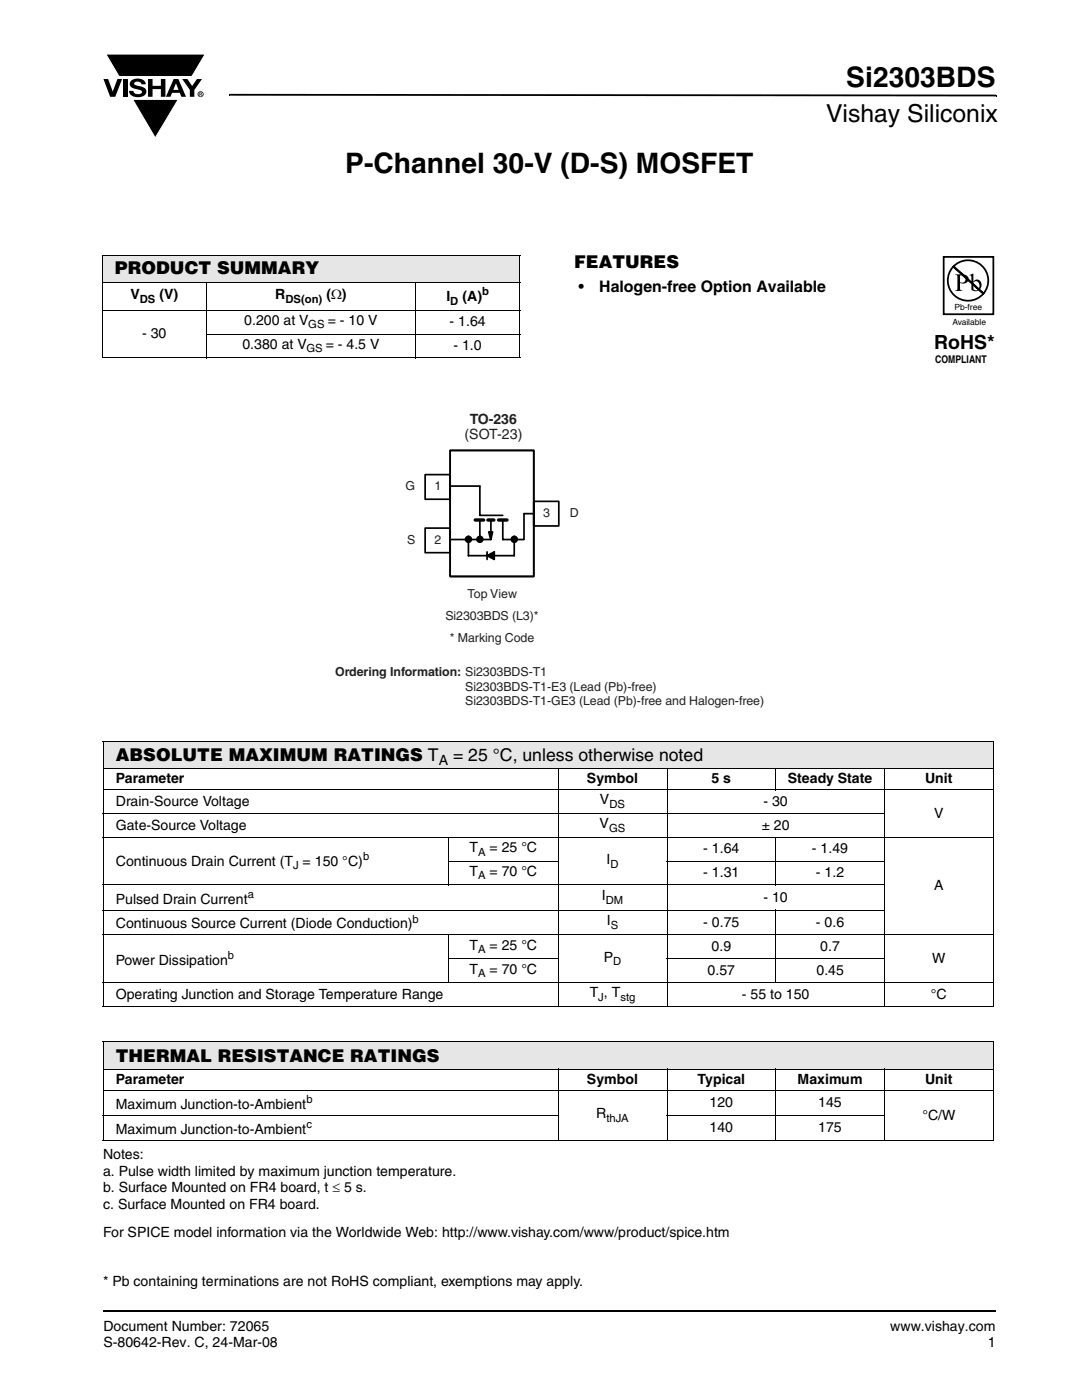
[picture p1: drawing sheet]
<svg xmlns="http://www.w3.org/2000/svg" width="216mm" height="279mm" viewBox="0 0 216 279" stroke-linecap="round" stroke-linejoin="round" font-family="sans-serif">
<defs><g id="words">
<g font-size="5.6">
<text x="168.9" y="17.4">Si2303BDS</text>
<text x="68.9" y="34.5">P-Channel 30-V (D-S) MOSFET</text>
</g>
<text font-size="4.9" x="164.8" y="24.4">Vishay Siliconix</text>
<text font-size="3.9" x="186.4" y="69.6">RoHS*</text>
<g font-size="3.5">
<text x="114.6" y="53.5">FEATURES</text>
<text x="22.9" y="54.8">PRODUCT SUMMARY</text>
<text x="23.1" y="151.8">ABSOLUTE MAXIMUM RATINGS T</text>
<text x="90.4" y="151.8">= 25 °C, unless otherwise noted</text>
<text x="23.1" y="211.9">THERMAL RESISTANCE RATINGS</text>
</g>
<g font-size="3.2">
<text x="115.4" y="58.2">•</text>
<text x="119.6" y="58.2">Halogen-free Option Available</text>
</g>
<g font-size="2.8">
<text x="26" y="59.7">V</text>
<text x="31.8" y="59.7">(V)</text>
<text x="54.9" y="59.7">R</text>
<text x="65.1" y="59.7">(Ω)</text>
<text x="48.7" y="64.9">0.200 at V</text>
<text x="65.4" y="64.9">= - 10 V</text>
<text x="89.1" y="60.1">I</text>
<text x="89.7" y="65.1">- 1.64</text>
<text x="92.3" y="60.1">(A)</text>
<text x="28.4" y="67.5">- 30</text>
<text x="48.4" y="69.6">0.380 at V</text>
<text x="65" y="69.6">= - 4.5 V</text>
<text x="90.5" y="69.9">- 1.0</text>
<text x="87.5" y="152.7">A</text>
<text x="23.1" y="156.3">Parameter</text>
<text x="23.1" y="160.8">Drain-Source Voltage</text>
<text x="117.1" y="156.3">Symbol</text>
<text x="119.7" y="160.5">V</text>
<text x="142" y="156.3">5 s</text>
<text x="152.4" y="160.8">- 30</text>
<text x="157.2" y="156.3">Steady State</text>
<text x="184.6" y="156.3">Unit</text>
<text x="23.1" y="165.6">Gate-Source Voltage</text>
<text x="119.7" y="165.3">V</text>
<text x="152" y="165.6">± 20</text>
<text x="186.4" y="163.2">V</text>
<text x="23.1" y="172.8">Continuous Drain Current (T = 150 °C)</text>
<text x="93.7" y="170.1">T</text>
<text x="97.7" y="170.1">= 25 °C</text>
<text x="121" y="172.4">I</text>
<text x="140.3" y="170.3">- 1.64</text>
<text x="162" y="170.3">- 1.49</text>
<text x="93.7" y="174.8">T</text>
<text x="97.7" y="174.8">= 70 °C</text>
<text x="120.1" y="179.7">I</text>
<text x="140.3" y="175.1">- 1.31</text>
<text x="152.4" y="179.9">- 10</text>
<text x="162.8" y="175.1">- 1.2</text>
<text x="186.4" y="177.7">A</text>
<text x="23.1" y="185.3">Continuous Source Current (Diode Conduction)</text>
<text x="23.1" y="180.3">Pulsed Drain Current</text>
<text x="121.1" y="184.7">I</text>
<text x="140.3" y="184.9">- 0.75</text>
<text x="162.8" y="184.9">- 0.6</text>
<text x="93.7" y="189.5">T</text>
<text x="97.7" y="189.5">= 25 °C</text>
<text x="120.5" y="191.9">P</text>
<text x="142" y="189.8">0.9</text>
<text x="163.7" y="189.8">0.7</text>
<text x="23.1" y="192.5">Power Dissipation</text>
<text x="93.7" y="194.3">T</text>
<text x="97.7" y="194.3">= 70 °C</text>
<text x="141.2" y="194.5">0.57</text>
<text x="162.9" y="194.5">0.45</text>
<text x="186" y="192.2">W</text>
<text x="23.1" y="199.3">Operating Junction and Storage Temperature Range</text>
<text x="117.7" y="199">T , T</text>
<text x="148" y="199.3">- 55 to 150</text>
<text x="185.8" y="199.3">°C</text>
<text x="23.1" y="216.3">Parameter</text>
<text x="23.1" y="221.3">Maximum Junction-to-Ambient</text>
<text x="117.1" y="216.3">Symbol</text>
<text x="139.2" y="216.3">Typical</text>
<text x="141.6" y="221">120</text>
<text x="159.2" y="216.3">Maximum</text>
<text x="163.3" y="221">145</text>
<text x="184.6" y="216.3">Unit</text>
<text x="23.1" y="226.3">Maximum Junction-to-Ambient</text>
<text x="119" y="223.2">R</text>
<text x="141.6" y="225.9">140</text>
<text x="163.3" y="225.9">175</text>
<text x="184" y="223.4">°C/W</text>
<text x="20.6" y="231.2">Notes:</text>
<text x="20.6" y="234.6">a. Pulse width limited by maximum junction temperature.</text>
<text x="20.6" y="238">b. Surface Mounted on FR4 board, t ≤ 5 s.</text>
<text x="20.6" y="241.3">c. Surface Mounted on FR4 board.</text>
<text x="20.6" y="246.8">For SPICE model information via the Worldwide Web: http://www.vishay.com/www/product/spice.htm</text>
<text x="20.6" y="256.6">* Pb containing terminations are not RoHS compliant, exemptions may apply.</text>
<text x="20.6" y="265.6">Document Number: 72065</text>
<text x="20.6" y="268.8">S-80642-Rev. C, 24-Mar-08</text>
<text x="177.7" y="265.6">www.vishay.com</text>
<text x="197.1" y="268.8">1</text>
</g>
<g font-size="2.8" fill="#231f20">
<text x="92.7" y="87.7">(SOT-23)</text>
<text x="93.7" y="84.6">TO-236</text>
</g>
<g font-size="2.5" fill="#231f20">
<text x="80.9" y="97.9">G</text>
<text x="86.7" y="97.9">1</text>
<text x="108.4" y="103.2">3</text>
<text x="113.7" y="103.2">D</text>
<text x="81.3" y="108.5">S</text>
<text x="86.7" y="108.5">2</text>
<text x="93.3" y="119.4">Top View</text>
<text x="88.9" y="123.8">Si2303BDS (L3)*</text>
<text x="89.7" y="128.2">* Marking Code</text>
<text x="66.9" y="134.9">Ordering Information: Si2303BDS-T1</text>
<text x="92.8" y="137.8">Si2303BDS-T1-E3 (Lead (Pb)-free)</text>
<text x="92.8" y="140.8">Si2303BDS-T1-GE3 (Lead (Pb)-free and Halogen-free)</text>
</g>
<g font-size="2.2">
<text x="96.2" y="59">b</text>
<text x="27.9" y="60.4">DS</text>
<text x="57" y="60.4">DS(on)</text>
<text x="61.5" y="65.6">GS</text>
<text x="89.9" y="60.8">D</text>
<text x="61.1" y="70.3">GS</text>
<text x="121.6" y="161.3">DS</text>
<text x="121.5" y="166">GS</text>
<text x="58.5" y="173.5">J</text>
<text x="72.4" y="171.7">b</text>
<text x="95.4" y="170.8">A</text>
<text x="121.8" y="173.1">D</text>
<text x="49.4" y="179.2">a</text>
<text x="95.4" y="175.5">A</text>
<text x="82.3" y="184.2">b</text>
<text x="120.9" y="180.4">DM</text>
<text x="121.9" y="185.4">S</text>
<text x="45.5" y="191.4">b</text>
<text x="95.4" y="190.2">A</text>
<text x="95.4" y="195">A</text>
<text x="122.4" y="192.6">D</text>
<text x="119.4" y="199.7">J</text>
<text x="123.8" y="199.7">stg</text>
<text x="61.1" y="220.2">b</text>
<text x="61.1" y="225.2">c</text>
<text x="121" y="223.9">thJA</text>
</g>
<text font-size="2.1" x="186.6" y="72.5">COMPLIANT</text>
<g font-size="1.7">
<text x="190" y="64.8">Available</text>
<text x="190.4" y="61.9">Pb-free</text>
</g>
</g></defs>
<g fill="#000">
<path d="M20.6 15.8h1l.9 2.5 .9-2.5h1l-1.4 3.5h-1zM21.1 10.8h19.8l-2.6 4.5h-14.6zM24.5 15.8h.9v3.5h-.9zM26.2 16.1a2.08 2.08 0 0 1 2.8 .3l.1 .4h-.9a.78 .78 0 0 0-.7-.5 .78 .78 0 0 0-.7 .4l.2 .3 1 .2a1.06 1.06 0 0 1 1.2 1 1.06 1.06 0 0 1-1.1 1.1 1.71 1.71 0 0 1-2.3-1.2h.8a.95 .95 0 0 0 .8 .7 .95 .95 0 0 0 .9-.4 1.3 1.3 0 0 0-1.2-.6 1.02 1.02 0 0 1-1-.6 1.02 1.02 0 0 1 .1-1.1zM29.5 15.8h.9v1.3h1.7v-1.3h.9v3.5h-.9v-1.5h-1.7v1.5h-.9zM26.5 19.8h9.1l-4.6 7.7zM36.4 15.8h1l.9 1.4 1-1.4h1l-1.5 2.2v1.3h-.9v-1.4zM45.7 18.7h.2v.4h-.2zM45.9 18.7l152.9 .2v.3l-152.9-.1zM198.8 18.9h.1v.3h-.1zM20.5 261.5h.1v.4h-.1z"/>
<path d="M35.1 16.6l-.5 1.3h1zM34.7 15.8h.9l1.5 3.5h-.9l-.3-.8h-1.6l-.3 .8h-.9z"/>
<path d="M39.9 18.6v.1h.2v-.1zM39.8 18.5h.4l.1 .2-.2 .1 .2 .3-.3-.3-.1 .3h-.1zM39.6 18.8a.45 .45 0 0 0 .9 0 .45 .45 0 0 0-.9 0zM39.4 18.8a.6 .6 0 0 1 1.2 0 .6 .6 0 0 1-1.2 0z"/>
</g>
<path d="M21.1 10.8h19.8l-2.6 4.5h-14.5zM26.5 19.8h9.1l-4.6 7.7z" fill="none" stroke="#fff" stroke-width=".2"/>
<path d="M20.6 261.7h178.2" fill="none" stroke="#000" stroke-width=".36"/>
<path d="M20.4 50.9h83.3v5.5h-83.3z" fill="#e6e6e6"/>
<path d="M20.3 50.9h83.5M20.3 56.4h83.5M20.4 51v20.3M41.2 56.3v15.2M82.9 56.3v15.2M103.7 51v20.3M20.3 61.9h83.5M20.3 71.4h83.5M41.1 66.7h62.7" fill="none" stroke="#000" stroke-width=".2"/>
<path d="M66.9 82.1h85.6v60.3h-85.6z" fill="#fff"/>
<g fill="none" stroke="#000" stroke-width=".34">
<path d="M84.8 94.7h5v4.9h-5zM89.8 89.9h16.7v25.1h-16.7zM89.8 97h6v5.8h4.5M84.8 105.4h5v4.9h-5zM93.5 107.7v3.2h9.1v-3.2M95.8 103.8v3.9M97.2 110.9l1.4-.8v1.6zM97.2 110.1v1.6M97.9 107.5l-.4-1.3h.8l-.3 1.5h-8.2M98 103.9v3.7M100.3 103.8v3.9h4.3M106.5 100.1h5v4.9h-5z"/>
<path d="M106.5 102.5h-1.9v5.1"/>
<circle cx="93.5" cy="107.6" r=".58"/>
<circle cx="95.8" cy="107.6" r=".58"/>
<circle cx="102.6" cy="107.6" r=".58"/>
</g>
<path d="M94.8 103.8h1.7M97.4 103.8h1.1M99.5 103.8h1.7" fill="none" stroke="#000" stroke-width=".68"/>
<g fill="#000">
<path d="M97.2 110.9l1.4-.8v1.6zM97.5 106.2h.8l-.3 1.5z"/>
<circle cx="93.5" cy="107.6" r=".58"/>
<circle cx="95.8" cy="107.6" r=".58"/>
<circle cx="102.6" cy="107.6" r=".58"/>
</g>
<g fill="#e6e6e6">
<path d="M20.6 147.9h177.6v5.5h-177.6z"/>
<path d="M20.6 207.9h177.6v5.5h-177.6z"/>
</g>
<g fill="none" stroke="#000" stroke-width=".2">
<path d="M20.5 147.9h177.8M20.5 153.4h112.5M20.5 157.6h177.8M20.6 148v52.8M111.4 153.3v47.6M133.1 153.3v47.6M133.2 153.4h43.2M154.8 153.3v4.4M176.5 153.3v47.6M176.6 153.4h21.7M198.2 148v52.8M20.5 162.4h156.1"/>
<path d="M20.5 167.1h177.8M20.5 176.6h156.1M89.4 171.9h22.1M89.5 167v9.7M133 171.9h43.6M154.8 167v9.7M20.5 181.6h156.1M20.5 186.6h177.8M20.5 196.1h177.8M89.4 191.3h22.1M89.5 186.5v9.7M133 191.3h43.6"/>
<path d="M154.8 181.5v14.7M20.5 200.9h177.8M20.5 207.9h177.8M20.5 213.4h112.5M20.5 217.6h177.8M20.6 208v19.5M111.4 213.3v14.4M133.1 213.3v14.4M133.2 213.4h43.2M154.8 213.3v14.4M176.5 213.3v14.4M176.6 213.4h21.7"/>
<path d="M198.2 208v19.5M20.5 222.6h91M20.5 227.6h177.8M133 222.6h43.6"/>
</g>
<g fill="#fff">
<path d="M185.2 50.2h14.5v23.6h-14.5z"/>
<path d="M186.4 51.1h12.1v21.8h-12.1z"/>
</g>
<path d="M188.3 51.3h9.9v11.4h-9.9zM190.2 53.3a4 4 0 0 1 5.6-.4 4 4 0 0 1 .5 5.7l-6-5.4 5.9 5.4a4 4 0 0 1-5.7 .4 4 4 0 0 1-.3-5.7z" fill="none" stroke="#000" stroke-width=".35"/>
<g fill="#000">
<path d="M191.6 55v1.3a.75 .75 0 0 0 1.1-.6 .75 .75 0 0 0-1.1-.7zM190.6 54.8a2.81 2.81 0 0 1 2.4 .3 .97 .97 0 0 1 0 1.2 .97 .97 0 0 1-1.2 .2h-.2v1.1v.2l.5 .3h-1.5l.3-.2 .1-.3v-2.3v-.3z"/>
<path d="M194.2 56.4v1.3l.2 .2a.72 .72 0 0 0 .8-.1 .72 .72 0 0 0 .2-.8 .72 .72 0 0 0-.3-.8 .72 .72 0 0 0-.9 .2zM193.5 54.9l.7-.3v1.6a.89 .89 0 0 1 1.1-.4 .89 .89 0 0 1 .6 1.1 1.23 1.23 0 0 1-.7 1.1 1.23 1.23 0 0 1-1.4-.2v-2.6z"/>
</g>
<use href="#words"/>
</svg>
